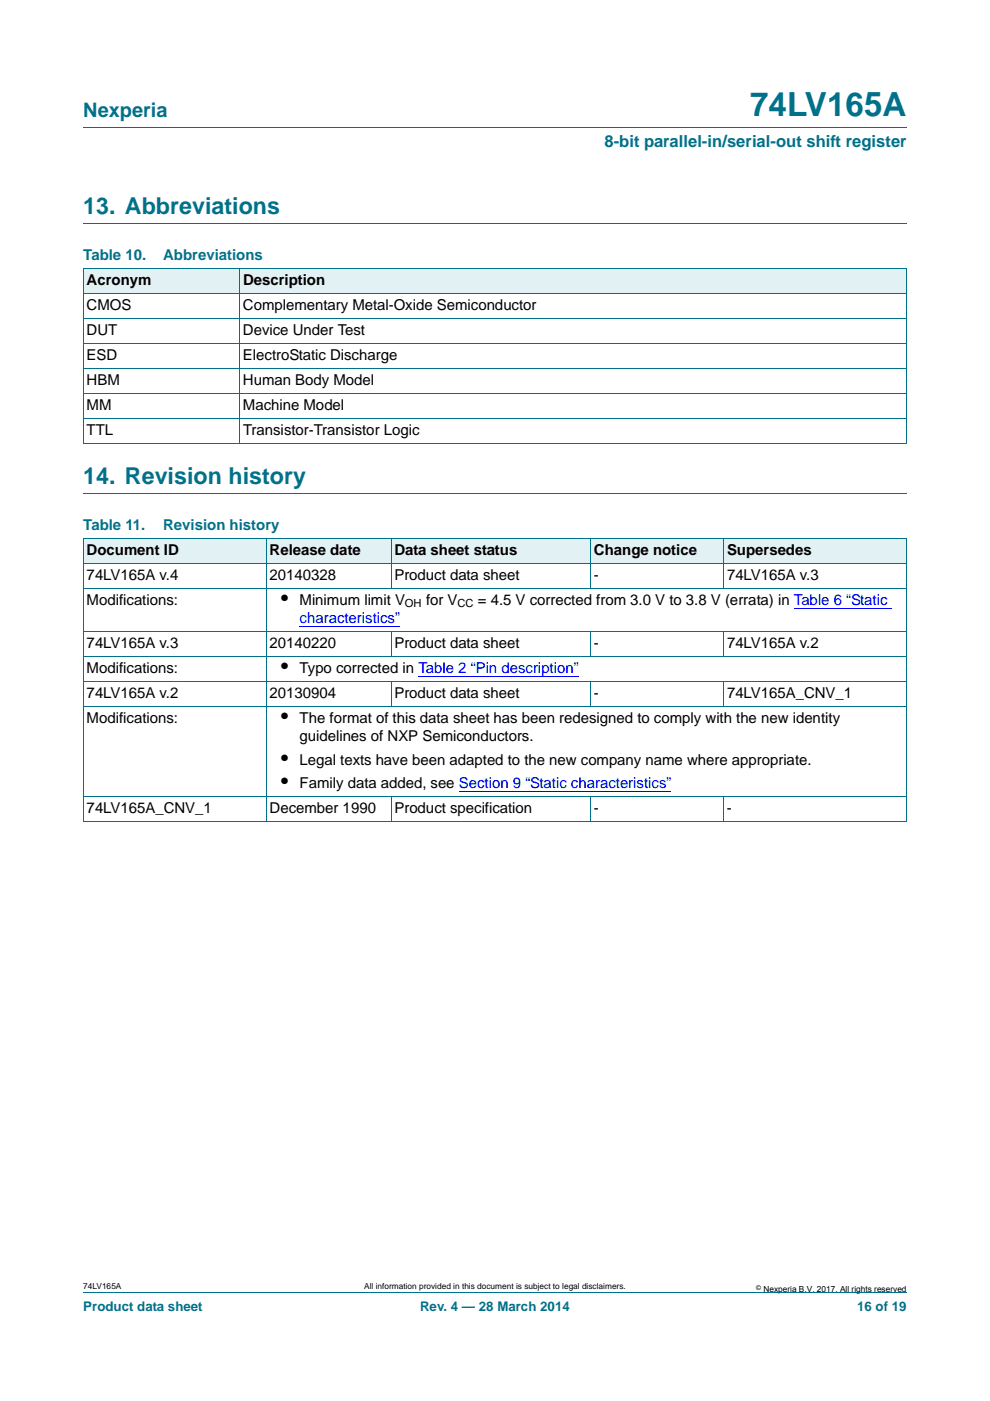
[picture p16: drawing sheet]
<svg xmlns="http://www.w3.org/2000/svg" width="210mm" height="297mm" viewBox="0 0 210 297" stroke-linecap="round" stroke-linejoin="round" font-family="sans-serif">
<defs><g id="words">
<text font-size="7" fill="#00718a" x="159.1" y="24.6">74LV165A</text>
<g font-size="4.9" fill="#00718a">
<text x="17.7" y="45.4">13. Abbreviations</text>
<text x="17.7" y="102.6">14. Revision history</text>
</g>
<text font-size="4.2" fill="#00718a" x="17.7" y="24.9">Nexperia</text>
<g font-size="4.2">
<text x="59.6" y="128.2">•</text>
<text x="59.6" y="142.7">•</text>
<text x="59.6" y="153.3">•</text>
<text x="59.6" y="162.1">•</text>
<text x="59.6" y="167">•</text>
</g>
<text font-size="3.5" fill="#00718a" x="128.2" y="31.1">8-bit parallel-in/serial-out shift register</text>
<g font-size="3.2" fill="#00718a">
<text x="17.7" y="55.2">Table 10.</text>
<text x="34.6" y="55.2">Abbreviations</text>
<text x="17.7" y="112.4">Table 11.</text>
<text x="34.6" y="112.4">Revision history</text>
</g>
<g font-size="3.2">
<text x="18.4" y="65.8">CMOS</text>
<text x="18.4" y="60.5">Acronym</text>
<text x="51.5" y="65.8">Complementary Metal-Oxide Semiconductor</text>
<text x="51.5" y="60.5">Description</text>
<text x="18.4" y="71.1">DUT</text>
<text x="51.5" y="71.1">Device Under Test</text>
<text x="18.4" y="76.4">ESD</text>
<text x="51.5" y="76.4">ElectroStatic Discharge</text>
<text x="18.4" y="81.7">HBM</text>
<text x="51.5" y="81.7">Human Body Model</text>
<text x="18.4" y="87">MM</text>
<text x="51.5" y="87">Machine Model</text>
<text x="18.4" y="92.3">TTL</text>
<text x="51.5" y="92.3">Transistor-Transistor Logic</text>
<text x="18.4" y="117.6">Document ID</text>
<text x="57.2" y="117.6">Release date</text>
<text x="83.7" y="117.6">Data sheet status</text>
<text x="126" y="117.6">Change notice</text>
<text x="154.2" y="117.6">Supersedes</text>
<text x="18.4" y="122.9">74LV165A v.4</text>
<text x="57.2" y="122.9">20140328</text>
<text x="83.7" y="122.9">Product data sheet</text>
<text x="126" y="122.9">-</text>
<text x="154.2" y="122.9">74LV165A v.3</text>
<text x="18.4" y="128.2">Modifications:</text>
<text x="63.5" y="128.2">Minimum limit V</text>
<text x="90.4" y="128.2">for V</text>
<text x="101.3" y="128.2">= 4.5 V corrected from 3.0 V to 3.8 V (errata) in Table 6 “Static</text>
<text x="18.4" y="137.4">74LV165A v.3</text>
<text x="57.2" y="137.4">20140220</text>
<text x="83.7" y="137.4">Product data sheet</text>
<text x="126" y="137.4">-</text>
<text x="154.2" y="137.4">74LV165A v.2</text>
<text x="18.4" y="142.7">Modifications:</text>
<text x="63.5" y="142.7">Typo corrected in Table 2 “Pin description”</text>
<text x="18.4" y="148">74LV165A v.2</text>
<text x="57.2" y="148">20130904</text>
<text x="83.7" y="148">Product data sheet</text>
<text x="126" y="148">-</text>
<text x="154.2" y="148">74LV165A_CNV_1</text>
<text x="18.4" y="153.3">Modifications:</text>
<text x="63.5" y="153.3">The format of this data sheet has been redesigned to comply with the new identity</text>
<text x="63.5" y="157.2">guidelines of NXP Semiconductors.</text>
<text x="63.5" y="162.1">Legal texts have been adapted to the new company name where appropriate.</text>
<text x="63.5" y="167">Family data added, see Section 9 “Static characteristics”</text>
<text x="18.4" y="172.3">74LV165A_CNV_1</text>
<text x="57.2" y="172.3">December 1990</text>
<text x="83.7" y="172.3">Product specification</text>
<text x="126" y="172.3">-</text>
<text x="154.2" y="172.3">-</text>
</g>
<text font-size="3.2" fill="#00f" x="63.5" y="132.1">characteristics”</text>
<g font-size="2.8" fill="#00718a">
<text x="17.7" y="277.9">Product data sheet</text>
<text x="89.1" y="277.9">Rev. 4 — 28 March 2014</text>
<text x="181.8" y="277.9">16 of 19</text>
</g>
<g font-size="2.4">
<text x="85.9" y="128.8">OH</text>
<text x="97" y="128.8">CC</text>
</g>
<g font-size="1.8">
<text x="17.7" y="273.3">74LV165A</text>
<text x="77.3" y="273.3">All information provided in this document is subject to legal disclaimers.</text>
<text x="161.9" y="273.9">Nexperia B.V. 2017. All rights reserved</text>
</g>
<text font-size="1.4" x="160.4" y="273.4">©</text>
</g></defs>
<path d="M17.7 27h174.6M17.7 47.4h174.6M17.7 104.6h174.6M17.7 273.9h174.6" fill="none" stroke="#00718a" stroke-width=".21"/>
<g fill="#e2f1f4">
<path d="M17.7 57h33.1v5.3h-33.1z"/>
<path d="M50.8 57h141.5v5.3h-141.5z"/>
<path d="M17.7 114.1h38.8v5.3h-38.8z"/>
<path d="M56.5 114.1h26.4v5.3h-26.4z"/>
<path d="M82.9 114.1h42.4v5.3h-42.4z"/>
<path d="M125.3 114.1h28.2v5.3h-28.2z"/>
<path d="M153.5 114.1h38.8v5.3h-38.8z"/>
</g>
<path d="M63.5 132.8h20.3M168.4 128.9h20.7" fill="none" stroke="#00f" stroke-width=".21"/>
<path d="M83.8 132.7h1.1v.2h-1.1z" fill="#00f"/>
<path d="M88.7 143.4h33" fill="none" stroke="#00f" stroke-width=".21"/>
<path d="M121.7 143.3h1v.2h-1z" fill="#00f"/>
<path d="M97.3 167.7h44.1" fill="none" stroke="#00f" stroke-width=".21"/>
<path d="M141.4 167.7h1v.1h-1z" fill="#00f"/>
<g fill="none" stroke="#00718a" stroke-width=".21">
<path d="M17.6 57h174.7M17.7 57v37M50.8 56.9v37.1M192.3 57v37M17.6 62.3h174.7M17.6 67.6h174.7M17.6 72.8h174.7M17.6 78.1h174.7M17.6 83.4h174.7M17.6 88.7h174.7M17.6 94h174.7M17.6 114.1h174.7"/>
<path d="M17.6 119.4h174.7M17.7 114.2v59.9M56.5 114.1v60M82.9 114.1v10.6M125.3 114.1v10.6M153.5 114.1v10.6M192.3 114.2v59.9M17.6 124.7h174.7M17.6 133.9h174.7M17.6 139.2h174.7M82.9 133.8v5.4M125.3 133.8v5.4"/>
<path d="M153.5 133.8v5.4M17.6 144.5h174.7M17.6 149.8h174.7M82.9 144.4v5.4M125.3 144.4v5.4M153.5 144.4v5.4M17.6 168.8h174.7M17.6 174.1h174.7M82.9 168.8v5.3M125.3 168.8v5.3M153.5 168.8v5.3"/>
</g>
<use href="#words"/>
</svg>
